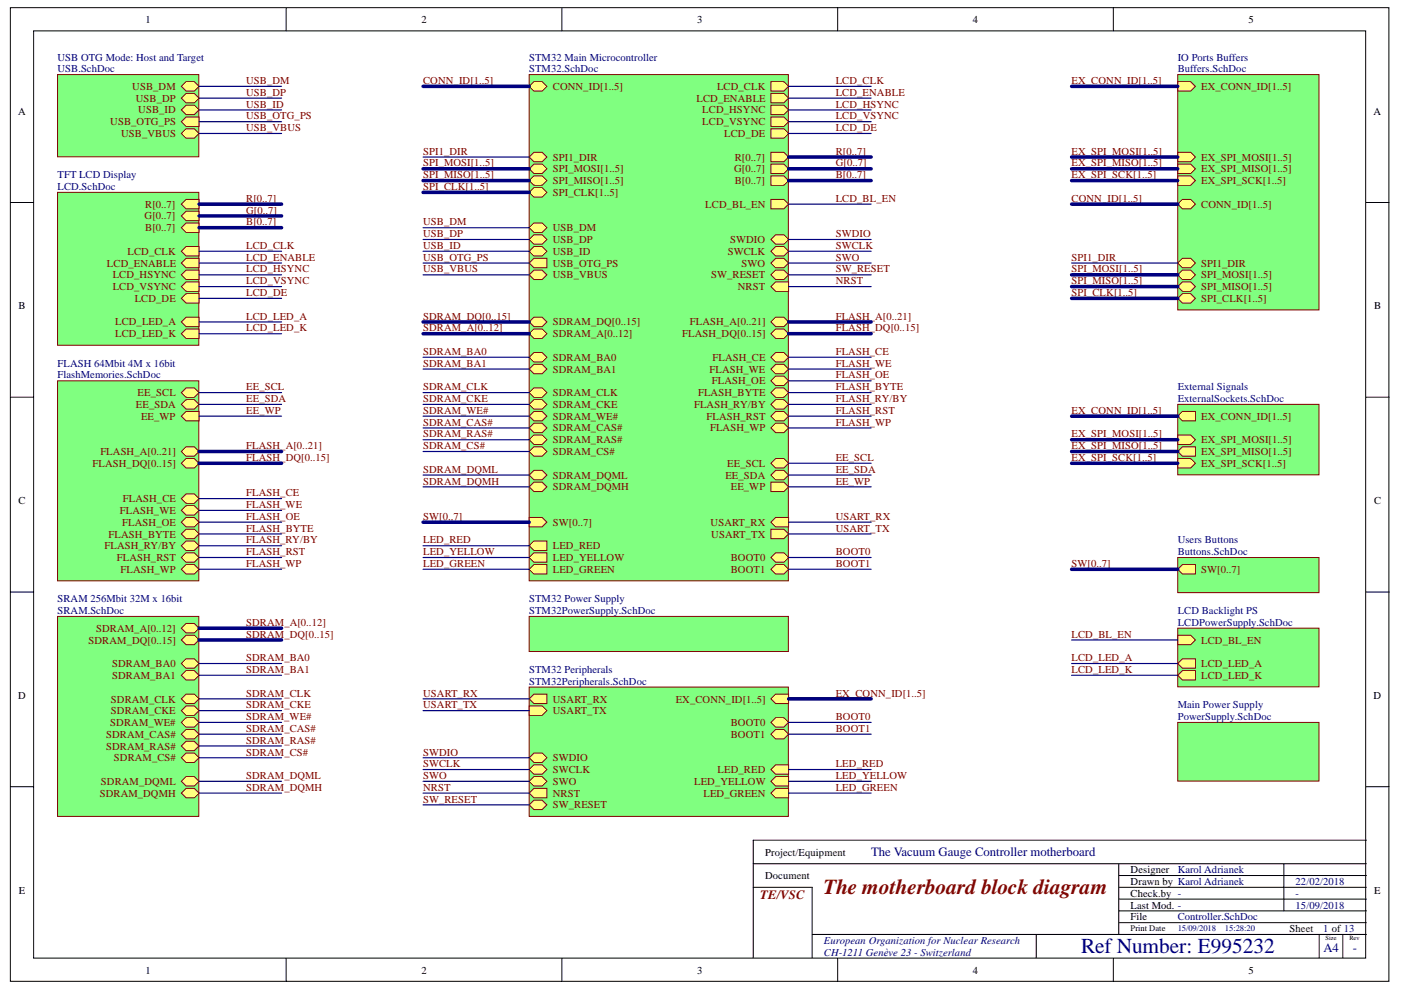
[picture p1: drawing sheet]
<svg xmlns="http://www.w3.org/2000/svg" width="297mm" height="210mm" viewBox="0 0 297 210" stroke-linecap="round" stroke-linejoin="round" font-family="sans-serif">
<defs><g id="words">
<text font-size="4.5" fill="#800000" x="174.6" y="189.6">The motherboard block diagram</text>
<text font-size="4.5" fill="#000080" x="229.2" y="202.2">Ref Number: E995232</text>
<g font-size="2.7" fill="#000080">
<text x="184.7" y="181.5">The Vacuum Gauge Controller motherboard</text>
<text x="280.6" y="201.8">A4</text>
<text x="286.8" y="201.8">-</text>
</g>
<text font-size="2.7" fill="#800000" x="161.2" y="190.5">TE/VSC</text>
<g font-size="2.2">
<text x="30.9" y="4.9">1</text>
<text x="89.3" y="4.9">2</text>
<text x="147.8" y="4.9">3</text>
<text x="206.3" y="4.9">4</text>
<text x="264.7" y="4.9">5</text>
<text x="3.8" y="24.3">A</text>
<text x="291.2" y="24.3">A</text>
<text x="3.9" y="65.6">B</text>
<text x="291.3" y="65.6">B</text>
<text x="3.9" y="106.9">C</text>
<text x="291.3" y="106.9">C</text>
<text x="3.8" y="148.2">D</text>
<text x="291.2" y="148.2">D</text>
<text x="162.2" y="181.4">Project/Equipment</text>
<text x="239.7" y="185.2">Designer</text>
<text x="4" y="189.5">E</text>
<text x="162.2" y="186.4">Document</text>
<text x="239.7" y="187.7">Drawn by Karol Adrianek</text>
<text x="239.7" y="190.2">Check.by -</text>
<text x="291.4" y="189.5">E</text>
<text x="239.7" y="195.1">File</text>
<text x="239.7" y="192.6">Last Mod. -</text>
<text x="273.4" y="197.6">Sheet</text>
<text x="30.9" y="206.4">1</text>
<text x="89.3" y="206.4">2</text>
<text x="147.8" y="206.4">3</text>
<text x="206.3" y="206.4">4</text>
<text x="264.7" y="206.4">5</text>
</g>
<g font-size="2.2" fill="#000080">
<text x="12.2" y="12.8">USB OTG Mode: Host and Target</text>
<text x="12.2" y="15.3">USB.SchDoc</text>
<text x="112.2" y="12.8">STM32 Main Microcontroller</text>
<text x="112.2" y="15.3">STM32.SchDoc</text>
<text x="249.7" y="12.8">IO Ports Buffers</text>
<text x="249.7" y="15.3">Buffers.SchDoc</text>
<text x="12.2" y="37.8">TFT LCD Display</text>
<text x="12.2" y="40.3">LCD.SchDoc</text>
<text x="12.2" y="77.8">FLASH 64Mbit 4M x 16bit</text>
<text x="12.2" y="80.2">FlashMemories.SchDoc</text>
<text x="249.7" y="82.7">External Signals</text>
<text x="249.7" y="85.2">ExternalSockets.SchDoc</text>
<text x="249.7" y="115.2">Users Buttons</text>
<text x="249.7" y="117.7">Buttons.SchDoc</text>
<text x="12.2" y="127.7">SRAM 256Mbit 32M x 16bit</text>
<text x="12.2" y="130.2">SRAM.SchDoc</text>
<text x="112.2" y="127.7">STM32 Power Supply</text>
<text x="112.2" y="130.2">STM32PowerSupply.SchDoc</text>
<text x="249.7" y="130.2">LCD Backlight PS</text>
<text x="249.7" y="132.7">LCDPowerSupply.SchDoc</text>
<text x="112.2" y="142.7">STM32 Peripherals</text>
<text x="112.2" y="145.2">STM32Peripherals.SchDoc</text>
<text x="249.7" y="150.2">Main Power Supply</text>
<text x="249.7" y="152.7">PowerSupply.SchDoc</text>
<text x="249.7" y="185.2">Karol Adrianek</text>
<text x="274.7" y="187.7">22/02/2018</text>
<text x="274.7" y="190.2">-</text>
<text x="249.7" y="195.1">Controller.SchDoc</text>
<text x="274.7" y="192.6">15/09/2018</text>
<text x="280.5" y="197.6">1 of 13</text>
<text x="174.7" y="200.1">European Organization for Nuclear Research</text>
<text x="174.7" y="202.6">CH-1211 Genève 23 - Switzerland</text>
</g>
<g font-size="2.2" fill="#800000">
<text x="52.2" y="17.8">USB_DM</text>
<text x="89.7" y="17.8">CONN_ID[1..5]</text>
<text x="177.2" y="17.8">LCD_CLK</text>
<text x="227.2" y="17.8">EX_CONN_ID[1..5]</text>
<text x="28" y="19.1">USB_DM</text>
<text x="28.8" y="21.6">USB_DP</text>
<text x="52.2" y="20.3">USB_DP</text>
<text x="52.2" y="22.8">USB_ID</text>
<text x="117.2" y="19.1">CONN_ID[1..5]</text>
<text x="147.7" y="21.6">LCD_ENABLE</text>
<text x="152" y="19.1">LCD_CLK</text>
<text x="177.2" y="20.3">LCD_ENABLE</text>
<text x="177.2" y="22.8">LCD_HSYNC</text>
<text x="254.7" y="19.1">EX_CONN_ID[1..5]</text>
<text x="23.4" y="26.6">USB_OTG_PS</text>
<text x="25.7" y="29.1">USB_VBUS</text>
<text x="29.3" y="24">USB_ID</text>
<text x="52.2" y="25.3">USB_OTG_PS</text>
<text x="52.2" y="27.8">USB_VBUS</text>
<text x="148.9" y="24">LCD_HSYNC</text>
<text x="148.9" y="26.6">LCD_VSYNC</text>
<text x="153.5" y="29.1">LCD_DE</text>
<text x="177.2" y="25.3">LCD_VSYNC</text>
<text x="177.2" y="27.8">LCD_DE</text>
<text x="89.7" y="35.3">SPI_MOSI[1..5]</text>
<text x="89.7" y="32.8">SPI1_DIR</text>
<text x="117.2" y="34.1">SPI1_DIR</text>
<text x="155.8" y="34.1">R[0..7]</text>
<text x="177.2" y="32.8">R[0..7]</text>
<text x="177.2" y="35.3">G[0..7]</text>
<text x="227.2" y="35.3">EX_SPI_MISO[1..5]</text>
<text x="227.2" y="32.8">EX_SPI_MOSI[1..5]</text>
<text x="254.7" y="34.1">EX_SPI_MOSI[1..5]</text>
<text x="89.7" y="37.8">SPI_MISO[1..5]</text>
<text x="89.7" y="40.3">SPI_CLK[1..5]</text>
<text x="117.2" y="36.6">SPI_MOSI[1..5]</text>
<text x="117.2" y="39">SPI_MISO[1..5]</text>
<text x="117.2" y="41.5">SPI_CLK[1..5]</text>
<text x="155.7" y="36.6">G[0..7]</text>
<text x="155.8" y="39">B[0..7]</text>
<text x="177.2" y="37.8">B[0..7]</text>
<text x="227.2" y="37.8">EX_SPI_SCK[1..5]</text>
<text x="254.7" y="36.6">EX_SPI_MISO[1..5]</text>
<text x="254.7" y="39">EX_SPI_SCK[1..5]</text>
<text x="30.7" y="46.5">G[0..7]</text>
<text x="30.8" y="44">R[0..7]</text>
<text x="52.2" y="42.8">R[0..7]</text>
<text x="52.2" y="45.3">G[0..7]</text>
<text x="52.2" y="47.8">B[0..7]</text>
<text x="89.7" y="47.8">USB_DM</text>
<text x="149.5" y="44">LCD_BL_EN</text>
<text x="177.2" y="42.8">LCD_BL_EN</text>
<text x="227.2" y="42.8">CONN_ID[1..5]</text>
<text x="254.7" y="44">CONN_ID[1..5]</text>
<text x="30.8" y="49">B[0..7]</text>
<text x="52.2" y="52.8">LCD_CLK</text>
<text x="89.7" y="50.3">USB_DP</text>
<text x="89.7" y="52.8">USB_ID</text>
<text x="117.2" y="49">USB_DM</text>
<text x="117.2" y="51.6">USB_DP</text>
<text x="154.8" y="51.6">SWDIO</text>
<text x="177.2" y="50.3">SWDIO</text>
<text x="177.2" y="52.8">SWCLK</text>
<text x="22.7" y="56.5">LCD_ENABLE</text>
<text x="23.9" y="59">LCD_HSYNC</text>
<text x="27" y="54">LCD_CLK</text>
<text x="52.2" y="55.3">LCD_ENABLE</text>
<text x="52.2" y="57.8">LCD_HSYNC</text>
<text x="89.7" y="55.3">USB_OTG_PS</text>
<text x="89.7" y="57.8">USB_VBUS</text>
<text x="117.2" y="54">USB_ID</text>
<text x="117.2" y="56.5">USB_OTG_PS</text>
<text x="117.2" y="59">USB_VBUS</text>
<text x="150.8" y="59">SW_RESET</text>
<text x="154.3" y="54">SWCLK</text>
<text x="157.2" y="56.5">SWO</text>
<text x="177.2" y="57.8">SW_RESET</text>
<text x="177.2" y="55.3">SWO</text>
<text x="227.2" y="57.8">SPI_MOSI[1..5]</text>
<text x="227.2" y="55.3">SPI1_DIR</text>
<text x="254.7" y="59">SPI_MOSI[1..5]</text>
<text x="254.7" y="56.5">SPI1_DIR</text>
<text x="23.9" y="61.5">LCD_VSYNC</text>
<text x="28.6" y="64">LCD_DE</text>
<text x="52.2" y="60.3">LCD_VSYNC</text>
<text x="52.2" y="62.8">LCD_DE</text>
<text x="156.4" y="61.5">NRST</text>
<text x="177.2" y="60.3">NRST</text>
<text x="227.2" y="60.3">SPI_MISO[1..5]</text>
<text x="227.2" y="62.8">SPI_CLK[1..5]</text>
<text x="254.7" y="61.5">SPI_MISO[1..5]</text>
<text x="254.7" y="64">SPI_CLK[1..5]</text>
<text x="24.4" y="69">LCD_LED_A</text>
<text x="24.4" y="71.5">LCD_LED_K</text>
<text x="52.2" y="67.8">LCD_LED_A</text>
<text x="52.2" y="70.3">LCD_LED_K</text>
<text x="89.7" y="70.3">SDRAM_A[0..12]</text>
<text x="89.7" y="67.8">SDRAM_DQ[0..15]</text>
<text x="117.2" y="69">SDRAM_DQ[0..15]</text>
<text x="117.2" y="71.5">SDRAM_A[0..12]</text>
<text x="144.6" y="71.5">FLASH_DQ[0..15]</text>
<text x="146.3" y="69">FLASH_A[0..21]</text>
<text x="177.2" y="67.8">FLASH_A[0..21]</text>
<text x="177.2" y="70.3">FLASH_DQ[0..15]</text>
<text x="89.7" y="75.3">SDRAM_BA0</text>
<text x="89.7" y="77.8">SDRAM_BA1</text>
<text x="117.2" y="76.5">SDRAM_BA0</text>
<text x="151.1" y="76.5">FLASH_CE</text>
<text x="177.2" y="75.3">FLASH_CE</text>
<text x="177.2" y="77.8">FLASH_WE</text>
<text x="52.2" y="82.7">EE_SCL</text>
<text x="89.7" y="82.7">SDRAM_CLK</text>
<text x="117.2" y="79">SDRAM_BA1</text>
<text x="150.4" y="79">FLASH_WE</text>
<text x="150.9" y="81.5">FLASH_OE</text>
<text x="177.2" y="80.2">FLASH_OE</text>
<text x="177.2" y="82.7">FLASH_BYTE</text>
<text x="28.8" y="86.5">EE_SDA</text>
<text x="29.2" y="84">EE_SCL</text>
<text x="29.9" y="89">EE_WP</text>
<text x="52.2" y="85.2">EE_SDA</text>
<text x="52.2" y="87.8">EE_WP</text>
<text x="89.7" y="87.8">SDRAM_WE#</text>
<text x="89.7" y="85.2">SDRAM_CKE</text>
<text x="117.2" y="84">SDRAM_CLK</text>
<text x="117.2" y="86.5">SDRAM_CKE</text>
<text x="117.2" y="89">SDRAM_WE#</text>
<text x="147.2" y="86.5">FLASH_RY/BY</text>
<text x="148" y="84">FLASH_BYTE</text>
<text x="149.8" y="89">FLASH_RST</text>
<text x="177.2" y="85.2">FLASH_RY/BY</text>
<text x="177.2" y="87.8">FLASH_RST</text>
<text x="227.2" y="87.8">EX_CONN_ID[1..5]</text>
<text x="254.7" y="89">EX_CONN_ID[1..5]</text>
<text x="52.2" y="95.2">FLASH_A[0..21]</text>
<text x="89.7" y="90.3">SDRAM_CAS#</text>
<text x="89.7" y="92.8">SDRAM_RAS#</text>
<text x="89.7" y="95.2">SDRAM_CS#</text>
<text x="117.2" y="91.5">SDRAM_CAS#</text>
<text x="117.2" y="94">SDRAM_RAS#</text>
<text x="150.5" y="91.5">FLASH_WP</text>
<text x="177.2" y="90.3">FLASH_WP</text>
<text x="227.2" y="95.2">EX_SPI_MISO[1..5]</text>
<text x="227.2" y="92.8">EX_SPI_MOSI[1..5]</text>
<text x="254.7" y="94">EX_SPI_MOSI[1..5]</text>
<text x="19.6" y="99">FLASH_DQ[0..15]</text>
<text x="21.3" y="96.5">FLASH_A[0..21]</text>
<text x="52.2" y="97.7">FLASH_DQ[0..15]</text>
<text x="89.7" y="100.2">SDRAM_DQML</text>
<text x="117.2" y="96.5">SDRAM_CS#</text>
<text x="117.2" y="101.5">SDRAM_DQML</text>
<text x="153.8" y="101.5">EE_SDA</text>
<text x="154.2" y="99">EE_SCL</text>
<text x="177.2" y="100.2">EE_SDA</text>
<text x="177.2" y="97.7">EE_SCL</text>
<text x="227.2" y="97.7">EX_SPI_SCK[1..5]</text>
<text x="254.7" y="96.5">EX_SPI_MISO[1..5]</text>
<text x="254.7" y="99">EX_SPI_SCK[1..5]</text>
<text x="26.1" y="106.5">FLASH_CE</text>
<text x="52.2" y="105.2">FLASH_CE</text>
<text x="52.2" y="107.7">FLASH_WE</text>
<text x="89.7" y="102.7">SDRAM_DQMH</text>
<text x="117.2" y="104">SDRAM_DQMH</text>
<text x="154.9" y="104">EE_WP</text>
<text x="177.2" y="102.7">EE_WP</text>
<text x="23" y="114">FLASH_BYTE</text>
<text x="25.4" y="109">FLASH_WE</text>
<text x="25.9" y="111.5">FLASH_OE</text>
<text x="52.2" y="110.2">FLASH_OE</text>
<text x="52.2" y="112.7">FLASH_BYTE</text>
<text x="89.7" y="110.2">SW[0..7]</text>
<text x="117.2" y="111.5">SW[0..7]</text>
<text x="150.7" y="111.5">USART_RX</text>
<text x="150.8" y="114">USART_TX</text>
<text x="177.2" y="110.2">USART_RX</text>
<text x="177.2" y="112.7">USART_TX</text>
<text x="22.2" y="116.5">FLASH_RY/BY</text>
<text x="24.8" y="119">FLASH_RST</text>
<text x="52.2" y="115.2">FLASH_RY/BY</text>
<text x="52.2" y="117.7">FLASH_RST</text>
<text x="89.7" y="115.2">LED_RED</text>
<text x="89.7" y="117.7">LED_YELLOW</text>
<text x="117.2" y="119">LED_YELLOW</text>
<text x="117.2" y="116.5">LED_RED</text>
<text x="154.9" y="119">BOOT0</text>
<text x="177.2" y="117.7">BOOT0</text>
<text x="25.5" y="121.4">FLASH_WP</text>
<text x="52.2" y="120.2">FLASH_WP</text>
<text x="89.7" y="120.2">LED_GREEN</text>
<text x="117.2" y="121.4">LED_GREEN</text>
<text x="154.9" y="121.4">BOOT1</text>
<text x="177.2" y="120.2">BOOT1</text>
<text x="227.2" y="120.2">SW[0..7]</text>
<text x="254.7" y="121.4">SW[0..7]</text>
<text x="18.8" y="136.4">SDRAM_DQ[0..15]</text>
<text x="20.4" y="134">SDRAM_A[0..12]</text>
<text x="52.2" y="132.7">SDRAM_A[0..12]</text>
<text x="52.2" y="135.2">SDRAM_DQ[0..15]</text>
<text x="227.2" y="135.2">LCD_BL_EN</text>
<text x="254.7" y="136.4">LCD_BL_EN</text>
<text x="23.8" y="141.4">SDRAM_BA0</text>
<text x="23.8" y="143.9">SDRAM_BA1</text>
<text x="52.2" y="140.2">SDRAM_BA0</text>
<text x="52.2" y="142.7">SDRAM_BA1</text>
<text x="227.2" y="142.7">LCD_LED_K</text>
<text x="227.2" y="140.2">LCD_LED_A</text>
<text x="254.7" y="141.4">LCD_LED_A</text>
<text x="254.7" y="143.9">LCD_LED_K</text>
<text x="23.5" y="149">SDRAM_CLK</text>
<text x="52.2" y="147.7">SDRAM_CLK</text>
<text x="89.7" y="147.7">USART_RX</text>
<text x="117.2" y="149">USART_RX</text>
<text x="143.3" y="149">EX_CONN_ID[1..5]</text>
<text x="177.2" y="147.7">EX_CONN_ID[1..5]</text>
<text x="23.4" y="153.9">SDRAM_WE#</text>
<text x="23.5" y="151.4">SDRAM_CKE</text>
<text x="52.2" y="155.2">SDRAM_CAS#</text>
<text x="52.2" y="152.7">SDRAM_WE#</text>
<text x="52.2" y="150.2">SDRAM_CKE</text>
<text x="89.7" y="150.2">USART_TX</text>
<text x="117.2" y="151.4">USART_TX</text>
<text x="154.9" y="153.9">BOOT0</text>
<text x="177.2" y="152.7">BOOT0</text>
<text x="177.2" y="155.2">BOOT1</text>
<text x="22.5" y="156.4">SDRAM_CAS#</text>
<text x="22.5" y="158.9">SDRAM_RAS#</text>
<text x="24.2" y="161.4">SDRAM_CS#</text>
<text x="52.2" y="157.7">SDRAM_RAS#</text>
<text x="52.2" y="160.2">SDRAM_CS#</text>
<text x="89.7" y="160.2">SWDIO</text>
<text x="117.2" y="161.4">SWDIO</text>
<text x="154.9" y="156.4">BOOT1</text>
<text x="21.4" y="166.4">SDRAM_DQML</text>
<text x="52.2" y="167.7">SDRAM_DQMH</text>
<text x="52.2" y="165.2">SDRAM_DQML</text>
<text x="89.7" y="165.2">SWO</text>
<text x="89.7" y="162.7">SWCLK</text>
<text x="89.7" y="167.7">NRST</text>
<text x="117.2" y="163.9">SWCLK</text>
<text x="117.2" y="166.4">SWO</text>
<text x="147.2" y="166.4">LED_YELLOW</text>
<text x="152.2" y="163.9">LED_RED</text>
<text x="177.2" y="162.7">LED_RED</text>
<text x="177.2" y="165.2">LED_YELLOW</text>
<text x="177.2" y="167.7">LED_GREEN</text>
<text x="21.1" y="168.9">SDRAM_DQMH</text>
<text x="89.7" y="170.2">SW_RESET</text>
<text x="117.2" y="171.4">SW_RESET</text>
<text x="117.2" y="168.9">NRST</text>
<text x="149.1" y="168.9">LED_GREEN</text>
</g>
<text font-size="1.8" x="239.7" y="197.5">Print Date</text>
<g font-size="1.8" fill="#000080">
<text x="249.7" y="197.5">15/09/2018</text>
<text x="259.7" y="197.5">15:28:20</text>
</g>
<g font-size="1.4">
<text x="281" y="199.3">Size</text>
<text x="286.1" y="199.3">Rev</text>
</g>
</g></defs>
<g fill="#fff" stroke="#000" stroke-width=".21">
<path d="M2.2 1.6h292.3v206.5h-292.3z"/>
<path d="M7.1 6.5h282.4v196.6h-282.4z"/>
</g>
<g fill="none" stroke="#000" stroke-width=".21">
<path d="M60.7 1.6v4.9M119.1 1.6v4.9M177.6 1.6v4.9M236 1.6v4.9M2.2 42.9h4.9M289.6 42.9h4.9M2.2 84.2h4.9M289.6 84.2h4.9M2.2 125.5h4.9M289.6 125.5h4.9M2.2 166.8h4.9M289.6 166.8h4.9"/>
<path d="M289.7 178.1h-130v25M159.7 188.1h12.5v15M159.7 183.1h130M172.2 198.1h117.5M219.7 198.1v5M237.2 183.1v15M237.2 185.6h52.5M237.2 188.1h52.5M237.2 190.6h52.5M237.2 193.1h52.5M237.2 195.6h52.5M272.2 183.1v10"/>
<path d="M279.7 198.1v5M284.7 198.1v5M60.7 203.2v4.9M119.1 203.2v4.9M177.6 203.2v4.9M236 203.2v4.9"/>
</g>
<path d="M112.2 15.8h54.9v107.4h-54.9z" fill="#80ff80" stroke="#800000" stroke-width=".21"/>
<path d="M112.2 18.3l1-1h1.7l1 1-1 1h-1.7z" fill-rule="evenodd" fill="#ffff80"/>
<path d="M112.2 18.3l1-1h1.7l1 1-1 1h-1.7z" fill="none" stroke="#800000" stroke-width=".21"/>
<path d="M163.4 50.8l1-1h1.8l1 1-1 1h-1.8z" fill-rule="evenodd" fill="#ffff80"/>
<path d="M163.4 50.8l1-1h1.8l1 1-1 1h-1.8z" fill="none" stroke="#800000" stroke-width=".21"/>
<path d="M163.4 53.3l1-1h1.8l1 1-1 1h-1.8z" fill-rule="evenodd" fill="#ffff80"/>
<path d="M163.4 53.3l1-1h1.8l1 1-1 1h-1.8z" fill="none" stroke="#800000" stroke-width=".21"/>
<path d="M163.4 55.8l1-1h1.8l1 1-1 1h-1.8z" fill-rule="evenodd" fill="#ffff80"/>
<path d="M163.4 55.8l1-1h1.8l1 1-1 1h-1.8z" fill="none" stroke="#800000" stroke-width=".21"/>
<path d="M163.4 58.3l1-1h1.8l1 1-1 1h-1.8z" fill-rule="evenodd" fill="#ffff80"/>
<path d="M163.4 58.3l1-1h1.8l1 1-1 1h-1.8z" fill="none" stroke="#800000" stroke-width=".21"/>
<path d="M112.2 48.3l1-1h1.7l1 1-1 1h-1.7z" fill-rule="evenodd" fill="#ffff80"/>
<path d="M112.2 48.3l1-1h1.7l1 1-1 1h-1.7z" fill="none" stroke="#800000" stroke-width=".21"/>
<path d="M112.2 50.8l1-1h1.7l1 1-1 1h-1.7z" fill-rule="evenodd" fill="#ffff80"/>
<path d="M112.2 50.8l1-1h1.7l1 1-1 1h-1.7z" fill="none" stroke="#800000" stroke-width=".21"/>
<path d="M112.2 53.3l1-1h1.7l1 1-1 1h-1.7z" fill-rule="evenodd" fill="#ffff80"/>
<path d="M112.2 53.3l1-1h1.7l1 1-1 1h-1.7z" fill="none" stroke="#800000" stroke-width=".21"/>
<path d="M112.2 55.8l1-1h2.7v2h-2.7z" fill-rule="evenodd" fill="#ffff80"/>
<path d="M112.2 55.8l1-1h2.7v2h-2.7z" fill="none" stroke="#800000" stroke-width=".21"/>
<path d="M112.2 58.3l1-1h1.7l1 1-1 1h-1.7z" fill-rule="evenodd" fill="#ffff80"/>
<path d="M112.2 58.3l1-1h1.7l1 1-1 1h-1.7z" fill="none" stroke="#800000" stroke-width=".21"/>
<path d="M163.4 112.2h2.8l1 1-1 1h-2.8z" fill-rule="evenodd" fill="#ffff80"/>
<path d="M163.4 112.2h2.8l1 1-1 1h-2.8z" fill="none" stroke="#800000" stroke-width=".21"/>
<path d="M163.4 110.7l1-1h2.8v2h-2.8z" fill-rule="evenodd" fill="#ffff80"/>
<path d="M163.4 110.7l1-1h2.8v2h-2.8z" fill="none" stroke="#800000" stroke-width=".21"/>
<path d="M112.2 109.7h2.7l1 1-1 1h-2.7z" fill-rule="evenodd" fill="#ffff80"/>
<path d="M112.2 109.7h2.7l1 1-1 1h-2.7z" fill="none" stroke="#800000" stroke-width=".21"/>
<path d="M112.2 68.3l1-1h1.7l1 1-1 1h-1.7z" fill-rule="evenodd" fill="#ffff80"/>
<path d="M112.2 68.3l1-1h1.7l1 1-1 1h-1.7z" fill="none" stroke="#800000" stroke-width=".21"/>
<path d="M112.2 70.8l1-1h1.7l1 1-1 1h-1.7z" fill-rule="evenodd" fill="#ffff80"/>
<path d="M112.2 70.8l1-1h1.7l1 1-1 1h-1.7z" fill="none" stroke="#800000" stroke-width=".21"/>
<path d="M112.2 78.2l1-1h1.7l1 1-1 1h-1.7z" fill-rule="evenodd" fill="#ffff80"/>
<path d="M112.2 78.2l1-1h1.7l1 1-1 1h-1.7z" fill="none" stroke="#800000" stroke-width=".21"/>
<path d="M112.2 75.7l1-.9h1.7l1 .9-1 1h-1.7z" fill-rule="evenodd" fill="#ffff80"/>
<path d="M112.2 75.7l1-.9h1.7l1 .9-1 1h-1.7z" fill="none" stroke="#800000" stroke-width=".21"/>
<path d="M112.2 83.2l1-1h1.7l1 1-1 1h-1.7z" fill-rule="evenodd" fill="#ffff80"/>
<path d="M112.2 83.2l1-1h1.7l1 1-1 1h-1.7z" fill="none" stroke="#800000" stroke-width=".21"/>
<path d="M112.2 85.7l1-1h1.7l1 1-1 1h-1.7z" fill-rule="evenodd" fill="#ffff80"/>
<path d="M112.2 85.7l1-1h1.7l1 1-1 1h-1.7z" fill="none" stroke="#800000" stroke-width=".21"/>
<path d="M112.2 88.2l1-1h1.7l1 1-1 1h-1.7z" fill-rule="evenodd" fill="#ffff80"/>
<path d="M112.2 88.2l1-1h1.7l1 1-1 1h-1.7z" fill="none" stroke="#800000" stroke-width=".21"/>
<path d="M112.2 90.7l1-1h1.7l1 1-1 1h-1.7z" fill-rule="evenodd" fill="#ffff80"/>
<path d="M112.2 90.7l1-1h1.7l1 1-1 1h-1.7z" fill="none" stroke="#800000" stroke-width=".21"/>
<path d="M112.2 93.2l1-1h1.7l1 1-1 1h-1.7z" fill-rule="evenodd" fill="#ffff80"/>
<path d="M112.2 93.2l1-1h1.7l1 1-1 1h-1.7z" fill="none" stroke="#800000" stroke-width=".21"/>
<path d="M112.2 95.7l1-1h1.7l1 1-1 1h-1.7z" fill-rule="evenodd" fill="#ffff80"/>
<path d="M112.2 95.7l1-1h1.7l1 1-1 1h-1.7z" fill="none" stroke="#800000" stroke-width=".21"/>
<path d="M112.2 100.7l1-1h1.7l1 1-1 1h-1.7z" fill-rule="evenodd" fill="#ffff80"/>
<path d="M112.2 100.7l1-1h1.7l1 1-1 1h-1.7z" fill="none" stroke="#800000" stroke-width=".21"/>
<path d="M112.2 103.2l1-1h1.7l1 1-1 1h-1.7z" fill-rule="evenodd" fill="#ffff80"/>
<path d="M112.2 103.2l1-1h1.7l1 1-1 1h-1.7z" fill="none" stroke="#800000" stroke-width=".21"/>
<path d="M163.4 17.3h2.8l1 1-1 1h-2.8z" fill-rule="evenodd" fill="#ffff80"/>
<path d="M163.4 17.3h2.8l1 1-1 1h-2.8z" fill="none" stroke="#800000" stroke-width=".21"/>
<path d="M163.4 19.8h2.8l1 1-1 1h-2.8z" fill-rule="evenodd" fill="#ffff80"/>
<path d="M163.4 19.8h2.8l1 1-1 1h-2.8z" fill="none" stroke="#800000" stroke-width=".21"/>
<path d="M163.4 22.3h2.8l1 1-1 1h-2.8z" fill-rule="evenodd" fill="#ffff80"/>
<path d="M163.4 22.3h2.8l1 1-1 1h-2.8z" fill="none" stroke="#800000" stroke-width=".21"/>
<path d="M163.4 24.8h2.8l1 1-1 1h-2.8z" fill-rule="evenodd" fill="#ffff80"/>
<path d="M163.4 24.8h2.8l1 1-1 1h-2.8z" fill="none" stroke="#800000" stroke-width=".21"/>
<path d="M163.4 27.3h2.8l1 1-1 1h-2.8z" fill-rule="evenodd" fill="#ffff80"/>
<path d="M163.4 27.3h2.8l1 1-1 1h-2.8z" fill="none" stroke="#800000" stroke-width=".21"/>
<path d="M163.4 32.3h2.8l1 1-1 1h-2.8z" fill-rule="evenodd" fill="#ffff80"/>
<path d="M163.4 32.3h2.8l1 1-1 1h-2.8z" fill="none" stroke="#800000" stroke-width=".21"/>
<path d="M163.4 34.8h2.8l1 1-1 1h-2.8z" fill-rule="evenodd" fill="#ffff80"/>
<path d="M163.4 34.8h2.8l1 1-1 1h-2.8z" fill="none" stroke="#800000" stroke-width=".21"/>
<path d="M163.4 37.3h2.8l1 1-1 1h-2.8z" fill-rule="evenodd" fill="#ffff80"/>
<path d="M163.4 37.3h2.8l1 1-1 1h-2.8z" fill="none" stroke="#800000" stroke-width=".21"/>
<path d="M163.4 42.3h2.8l1 1-1 1h-2.8z" fill-rule="evenodd" fill="#ffff80"/>
<path d="M163.4 42.3h2.8l1 1-1 1h-2.8z" fill="none" stroke="#800000" stroke-width=".21"/>
<path d="M112.2 35.8l1-1h1.7l1 1-1 1h-1.7z" fill-rule="evenodd" fill="#ffff80"/>
<path d="M112.2 35.8l1-1h1.7l1 1-1 1h-1.7z" fill="none" stroke="#800000" stroke-width=".21"/>
<path d="M112.2 38.3l1-1h1.7l1 1-1 1h-1.7z" fill-rule="evenodd" fill="#ffff80"/>
<path d="M112.2 38.3l1-1h1.7l1 1-1 1h-1.7z" fill="none" stroke="#800000" stroke-width=".21"/>
<path d="M112.2 40.8l1-1h1.7l1 1-1 1h-1.7z" fill-rule="evenodd" fill="#ffff80"/>
<path d="M112.2 40.8l1-1h1.7l1 1-1 1h-1.7z" fill="none" stroke="#800000" stroke-width=".21"/>
<path d="M163.4 68.3l1-1h1.8l1 1-1 1h-1.8z" fill-rule="evenodd" fill="#ffff80"/>
<path d="M163.4 68.3l1-1h1.8l1 1-1 1h-1.8z" fill="none" stroke="#800000" stroke-width=".21"/>
<path d="M163.4 70.8l1-1h1.8l1 1-1 1h-1.8z" fill-rule="evenodd" fill="#ffff80"/>
<path d="M163.4 70.8l1-1h1.8l1 1-1 1h-1.8z" fill="none" stroke="#800000" stroke-width=".21"/>
<path d="M163.4 75.7l1-.9h1.8l1 .9-1 1h-1.8z" fill-rule="evenodd" fill="#ffff80"/>
<path d="M163.4 75.7l1-.9h1.8l1 .9-1 1h-1.8z" fill="none" stroke="#800000" stroke-width=".21"/>
<path d="M163.4 78.2l1-1h1.8l1 1-1 1h-1.8z" fill-rule="evenodd" fill="#ffff80"/>
<path d="M163.4 78.2l1-1h1.8l1 1-1 1h-1.8z" fill="none" stroke="#800000" stroke-width=".21"/>
<path d="M163.4 80.7l1-1h1.8l1 1-1 1h-1.8z" fill-rule="evenodd" fill="#ffff80"/>
<path d="M163.4 80.7l1-1h1.8l1 1-1 1h-1.8z" fill="none" stroke="#800000" stroke-width=".21"/>
<path d="M163.4 83.2l1-1h1.8l1 1-1 1h-1.8z" fill-rule="evenodd" fill="#ffff80"/>
<path d="M163.4 83.2l1-1h1.8l1 1-1 1h-1.8z" fill="none" stroke="#800000" stroke-width=".21"/>
<path d="M163.4 85.7l1-1h1.8l1 1-1 1h-1.8z" fill-rule="evenodd" fill="#ffff80"/>
<path d="M163.4 85.7l1-1h1.8l1 1-1 1h-1.8z" fill="none" stroke="#800000" stroke-width=".21"/>
<path d="M163.4 88.2l1-1h1.8l1 1-1 1h-1.8z" fill-rule="evenodd" fill="#ffff80"/>
<path d="M163.4 88.2l1-1h1.8l1 1-1 1h-1.8z" fill="none" stroke="#800000" stroke-width=".21"/>
<path d="M163.4 90.7l1-1h1.8l1 1-1 1h-1.8z" fill-rule="evenodd" fill="#ffff80"/>
<path d="M163.4 90.7l1-1h1.8l1 1-1 1h-1.8z" fill="none" stroke="#800000" stroke-width=".21"/>
<path d="M163.4 100.7l1-1h1.8l1 1-1 1h-1.8z" fill-rule="evenodd" fill="#ffff80"/>
<path d="M163.4 100.7l1-1h1.8l1 1-1 1h-1.8z" fill="none" stroke="#800000" stroke-width=".21"/>
<path d="M163.4 98.2l1-1h1.8l1 1-1 1h-1.8z" fill-rule="evenodd" fill="#ffff80"/>
<path d="M163.4 98.2l1-1h1.8l1 1-1 1h-1.8z" fill="none" stroke="#800000" stroke-width=".21"/>
<path d="M163.4 102.2h2.8l1 1-1 1h-2.8z" fill-rule="evenodd" fill="#ffff80"/>
<path d="M163.4 102.2h2.8l1 1-1 1h-2.8z" fill="none" stroke="#800000" stroke-width=".21"/>
<path d="M163.4 118.2l1-1h1.8l1 1-1 1h-1.8z" fill-rule="evenodd" fill="#ffff80"/>
<path d="M163.4 118.2l1-1h1.8l1 1-1 1h-1.8z" fill="none" stroke="#800000" stroke-width=".21"/>
<path d="M112.2 120.7l1-1h2.7v2h-2.7z" fill-rule="evenodd" fill="#ffff80"/>
<path d="M112.2 120.7l1-1h2.7v2h-2.7z" fill="none" stroke="#800000" stroke-width=".21"/>
<path d="M112.2 118.2l1-1h2.7v2h-2.7z" fill-rule="evenodd" fill="#ffff80"/>
<path d="M112.2 118.2l1-1h2.7v2h-2.7z" fill="none" stroke="#800000" stroke-width=".21"/>
<path d="M112.2 115.7l1-1h2.7v2h-2.7z" fill-rule="evenodd" fill="#ffff80"/>
<path d="M112.2 115.7l1-1h2.7v2h-2.7z" fill="none" stroke="#800000" stroke-width=".21"/>
<path d="M163.4 60.8l1-1h2.8v2h-2.8z" fill-rule="evenodd" fill="#ffff80"/>
<path d="M163.4 60.8l1-1h2.8v2h-2.8z" fill="none" stroke="#800000" stroke-width=".21"/>
<path d="M163.4 120.7l1-1h1.8l1 1-1 1h-1.8z" fill-rule="evenodd" fill="#ffff80"/>
<path d="M163.4 120.7l1-1h1.8l1 1-1 1h-1.8z" fill="none" stroke="#800000" stroke-width=".21"/>
<path d="M112.2 33.3l1-1h1.7l1 1-1 1h-1.7z" fill-rule="evenodd" fill="#ffff80"/>
<path d="M112.2 33.3l1-1h1.7l1 1-1 1h-1.7z" fill="none" stroke="#800000" stroke-width=".21"/>
<path d="M12.2 40.8h29.9v32.4h-29.9z" fill="#80ff80" stroke="#800000" stroke-width=".21"/>
<path d="M38.4 43.3l1-1h2.8v2h-2.8z" fill-rule="evenodd" fill="#ffff80"/>
<path d="M38.4 43.3l1-1h2.8v2h-2.8z" fill="none" stroke="#800000" stroke-width=".21"/>
<path d="M38.4 45.8l1-1h2.8v2h-2.8z" fill-rule="evenodd" fill="#ffff80"/>
<path d="M38.4 45.8l1-1h2.8v2h-2.8z" fill="none" stroke="#800000" stroke-width=".21"/>
<path d="M38.4 48.3l1-1h2.8v2h-2.8z" fill-rule="evenodd" fill="#ffff80"/>
<path d="M38.4 48.3l1-1h2.8v2h-2.8z" fill="none" stroke="#800000" stroke-width=".21"/>
<path d="M38.4 53.3l1-1h2.8v2h-2.8z" fill-rule="evenodd" fill="#ffff80"/>
<path d="M38.4 53.3l1-1h2.8v2h-2.8z" fill="none" stroke="#800000" stroke-width=".21"/>
<path d="M38.4 55.8l1-1h2.8v2h-2.8z" fill-rule="evenodd" fill="#ffff80"/>
<path d="M38.4 55.8l1-1h2.8v2h-2.8z" fill="none" stroke="#800000" stroke-width=".21"/>
<path d="M38.4 58.3l1-1h2.8v2h-2.8z" fill-rule="evenodd" fill="#ffff80"/>
<path d="M38.4 58.3l1-1h2.8v2h-2.8z" fill="none" stroke="#800000" stroke-width=".21"/>
<path d="M38.4 60.8l1-1h2.8v2h-2.8z" fill-rule="evenodd" fill="#ffff80"/>
<path d="M38.4 60.8l1-1h2.8v2h-2.8z" fill="none" stroke="#800000" stroke-width=".21"/>
<path d="M38.4 63.3l1-1h2.8v2h-2.8z" fill-rule="evenodd" fill="#ffff80"/>
<path d="M38.4 63.3l1-1h2.8v2h-2.8z" fill="none" stroke="#800000" stroke-width=".21"/>
<path d="M38.4 68.3l1-1h2.8v2h-2.8z" fill-rule="evenodd" fill="#ffff80"/>
<path d="M38.4 68.3l1-1h2.8v2h-2.8z" fill="none" stroke="#800000" stroke-width=".21"/>
<path d="M38.4 70.8l1-1h2.8v2h-2.8z" fill-rule="evenodd" fill="#ffff80"/>
<path d="M38.4 70.8l1-1h2.8v2h-2.8z" fill="none" stroke="#800000" stroke-width=".21"/>
<path d="M249.7 85.7h29.9v15h-29.9z" fill="#80ff80" stroke="#800000" stroke-width=".21"/>
<path d="M249.7 88.2l1-1h2.7v2h-2.7z" fill-rule="evenodd" fill="#ffff80"/>
<path d="M249.7 88.2l1-1h2.7v2h-2.7z" fill="none" stroke="#800000" stroke-width=".21"/>
<path d="M249.7 92.2h2.7l1 1-1 1h-2.7z" fill-rule="evenodd" fill="#ffff80"/>
<path d="M249.7 92.2h2.7l1 1-1 1h-2.7z" fill="none" stroke="#800000" stroke-width=".21"/>
<path d="M249.7 95.7l1-1h2.7v2h-2.7z" fill-rule="evenodd" fill="#ffff80"/>
<path d="M249.7 95.7l1-1h2.7v2h-2.7z" fill="none" stroke="#800000" stroke-width=".21"/>
<path d="M249.7 97.2h2.7l1 1-1 1h-2.7z" fill-rule="evenodd" fill="#ffff80"/>
<path d="M249.7 97.2h2.7l1 1-1 1h-2.7z" fill="none" stroke="#800000" stroke-width=".21"/>
<path d="M249.7 133.2h29.9v12.4h-29.9z" fill="#80ff80" stroke="#800000" stroke-width=".21"/>
<path d="M249.7 134.7h2.7l1 1-1 1h-2.7z" fill-rule="evenodd" fill="#ffff80"/>
<path d="M249.7 134.7h2.7l1 1-1 1h-2.7z" fill="none" stroke="#800000" stroke-width=".21"/>
<path d="M249.7 140.7l1-1h2.7v2h-2.7z" fill-rule="evenodd" fill="#ffff80"/>
<path d="M249.7 140.7l1-1h2.7v2h-2.7z" fill="none" stroke="#800000" stroke-width=".21"/>
<path d="M249.7 143.2l1-1h2.7v2h-2.7z" fill-rule="evenodd" fill="#ffff80"/>
<path d="M249.7 143.2l1-1h2.7v2h-2.7z" fill="none" stroke="#800000" stroke-width=".21"/>
<path d="M112.2 145.7h54.9v27.4h-54.9z" fill="#80ff80" stroke="#800000" stroke-width=".21"/>
<path d="M112.2 148.2l1-1h2.7v2h-2.7z" fill-rule="evenodd" fill="#ffff80"/>
<path d="M112.2 148.2l1-1h2.7v2h-2.7z" fill="none" stroke="#800000" stroke-width=".21"/>
<path d="M112.2 149.7h2.7l1 1-1 1h-2.7z" fill-rule="evenodd" fill="#ffff80"/>
<path d="M112.2 149.7h2.7l1 1-1 1h-2.7z" fill="none" stroke="#800000" stroke-width=".21"/>
<path d="M163.4 153.2l1-1h1.8l1 1-1 1h-1.8z" fill-rule="evenodd" fill="#ffff80"/>
<path d="M163.4 153.2l1-1h1.8l1 1-1 1h-1.8z" fill="none" stroke="#800000" stroke-width=".21"/>
<path d="M112.2 160.7l1-1h1.7l1 1-1 1h-1.7z" fill-rule="evenodd" fill="#ffff80"/>
<path d="M112.2 160.7l1-1h1.7l1 1-1 1h-1.7z" fill="none" stroke="#800000" stroke-width=".21"/>
<path d="M112.2 163.2l1-1h1.7l1 1-1 1h-1.7z" fill-rule="evenodd" fill="#ffff80"/>
<path d="M112.2 163.2l1-1h1.7l1 1-1 1h-1.7z" fill="none" stroke="#800000" stroke-width=".21"/>
<path d="M112.2 165.7l1-1h1.7l1 1-1 1h-1.7z" fill-rule="evenodd" fill="#ffff80"/>
<path d="M112.2 165.7l1-1h1.7l1 1-1 1h-1.7z" fill="none" stroke="#800000" stroke-width=".21"/>
<path d="M112.2 170.7l1-1h1.7l1 1-1 .9h-1.7z" fill-rule="evenodd" fill="#ffff80"/>
<path d="M112.2 170.7l1-1h1.7l1 1-1 .9h-1.7z" fill="none" stroke="#800000" stroke-width=".21"/>
<path d="M112.2 168.2l1-1h2.7v2h-2.7z" fill-rule="evenodd" fill="#ffff80"/>
<path d="M112.2 168.2l1-1h2.7v2h-2.7z" fill="none" stroke="#800000" stroke-width=".21"/>
<path d="M163.4 148.2l1-1h2.8v2h-2.8z" fill-rule="evenodd" fill="#ffff80"/>
<path d="M163.4 148.2l1-1h2.8v2h-2.8z" fill="none" stroke="#800000" stroke-width=".21"/>
<path d="M163.4 163.2l1-1h2.8v2h-2.8z" fill-rule="evenodd" fill="#ffff80"/>
<path d="M163.4 163.2l1-1h2.8v2h-2.8z" fill="none" stroke="#800000" stroke-width=".21"/>
<path d="M163.4 165.7l1-1h2.8v2h-2.8z" fill-rule="evenodd" fill="#ffff80"/>
<path d="M163.4 165.7l1-1h2.8v2h-2.8z" fill="none" stroke="#800000" stroke-width=".21"/>
<path d="M163.4 168.2l1-1h2.8v2h-2.8z" fill-rule="evenodd" fill="#ffff80"/>
<path d="M163.4 168.2l1-1h2.8v2h-2.8z" fill="none" stroke="#800000" stroke-width=".21"/>
<path d="M163.4 155.7l1-1h1.8l1 1-1 1h-1.8z" fill-rule="evenodd" fill="#ffff80"/>
<path d="M163.4 155.7l1-1h1.8l1 1-1 1h-1.8z" fill="none" stroke="#800000" stroke-width=".21"/>
<path d="M12.2 15.8h29.9v17.4h-29.9z" fill="#80ff80" stroke="#800000" stroke-width=".21"/>
<path d="M38.4 18.3l1-1h1.8l1 1-1 1h-1.8z" fill-rule="evenodd" fill="#ffff80"/>
<path d="M38.4 18.3l1-1h1.8l1 1-1 1h-1.8z" fill="none" stroke="#800000" stroke-width=".21"/>
<path d="M38.4 20.8l1-1h1.8l1 1-1 1h-1.8z" fill-rule="evenodd" fill="#ffff80"/>
<path d="M38.4 20.8l1-1h1.8l1 1-1 1h-1.8z" fill="none" stroke="#800000" stroke-width=".21"/>
<path d="M38.4 23.3l1-1h1.8l1 1-1 1h-1.8z" fill-rule="evenodd" fill="#ffff80"/>
<path d="M38.4 23.3l1-1h1.8l1 1-1 1h-1.8z" fill="none" stroke="#800000" stroke-width=".21"/>
<path d="M38.4 25.8l1-1h2.8v2h-2.8z" fill-rule="evenodd" fill="#ffff80"/>
<path d="M38.4 25.8l1-1h2.8v2h-2.8z" fill="none" stroke="#800000" stroke-width=".21"/>
<path d="M38.4 28.3l1-1h1.8l1 1-1 1h-1.8z" fill-rule="evenodd" fill="#ffff80"/>
<path d="M38.4 28.3l1-1h1.8l1 1-1 1h-1.8z" fill="none" stroke="#800000" stroke-width=".21"/>
<path d="M249.7 15.8h29.9v49.9h-29.9z" fill="#80ff80" stroke="#800000" stroke-width=".21"/>
<path d="M249.7 17.3h2.7l1 1-1 1h-2.7z" fill-rule="evenodd" fill="#ffff80"/>
<path d="M249.7 17.3h2.7l1 1-1 1h-2.7z" fill="none" stroke="#800000" stroke-width=".21"/>
<path d="M249.7 43.3l1-1h1.7l1 1-1 1h-1.7z" fill-rule="evenodd" fill="#ffff80"/>
<path d="M249.7 43.3l1-1h1.7l1 1-1 1h-1.7z" fill="none" stroke="#800000" stroke-width=".21"/>
<path d="M249.7 32.3h2.7l1 1-1 1h-2.7z" fill-rule="evenodd" fill="#ffff80"/>
<path d="M249.7 32.3h2.7l1 1-1 1h-2.7z" fill="none" stroke="#800000" stroke-width=".21"/>
<path d="M249.7 34.8h2.7l1 1-1 1h-2.7z" fill-rule="evenodd" fill="#ffff80"/>
<path d="M249.7 34.8h2.7l1 1-1 1h-2.7z" fill="none" stroke="#800000" stroke-width=".21"/>
<path d="M249.7 37.3h2.7l1 1-1 1h-2.7z" fill-rule="evenodd" fill="#ffff80"/>
<path d="M249.7 37.3h2.7l1 1-1 1h-2.7z" fill="none" stroke="#800000" stroke-width=".21"/>
<path d="M249.7 58.3l1-1h1.7l1 1-1 1h-1.7z" fill-rule="evenodd" fill="#ffff80"/>
<path d="M249.7 58.3l1-1h1.7l1 1-1 1h-1.7z" fill="none" stroke="#800000" stroke-width=".21"/>
<path d="M249.7 60.8l1-1h1.7l1 1-1 1h-1.7z" fill-rule="evenodd" fill="#ffff80"/>
<path d="M249.7 60.8l1-1h1.7l1 1-1 1h-1.7z" fill="none" stroke="#800000" stroke-width=".21"/>
<path d="M249.7 63.3l1-1h1.7l1 1-1 1h-1.7z" fill-rule="evenodd" fill="#ffff80"/>
<path d="M249.7 63.3l1-1h1.7l1 1-1 1h-1.7z" fill="none" stroke="#800000" stroke-width=".21"/>
<path d="M249.7 55.8l1-1h1.7l1 1-1 1h-1.7z" fill-rule="evenodd" fill="#ffff80"/>
<path d="M249.7 55.8l1-1h1.7l1 1-1 1h-1.7z" fill="none" stroke="#800000" stroke-width=".21"/>
<path d="M249.7 118.2h29.9v7.4h-29.9z" fill="#80ff80" stroke="#800000" stroke-width=".21"/>
<path d="M249.7 120.7l1-1h2.7v2h-2.7z" fill-rule="evenodd" fill="#ffff80"/>
<path d="M249.7 120.7l1-1h2.7v2h-2.7z" fill="none" stroke="#800000" stroke-width=".21"/>
<path d="M12.2 80.7h29.9v42.5h-29.9z" fill="#80ff80" stroke="#800000" stroke-width=".21"/>
<path d="M38.4 83.2l1-1h1.8l1 1-1 1h-1.8z" fill-rule="evenodd" fill="#ffff80"/>
<path d="M38.4 83.2l1-1h1.8l1 1-1 1h-1.8z" fill="none" stroke="#800000" stroke-width=".21"/>
<path d="M38.4 85.7l1-1h1.8l1 1-1 1h-1.8z" fill-rule="evenodd" fill="#ffff80"/>
<path d="M38.4 85.7l1-1h1.8l1 1-1 1h-1.8z" fill="none" stroke="#800000" stroke-width=".21"/>
<path d="M38.4 88.2l1-1h2.8v2h-2.8z" fill-rule="evenodd" fill="#ffff80"/>
<path d="M38.4 88.2l1-1h2.8v2h-2.8z" fill="none" stroke="#800000" stroke-width=".21"/>
<path d="M38.4 95.7l1-1h1.8l1 1-1 1h-1.8z" fill-rule="evenodd" fill="#ffff80"/>
<path d="M38.4 95.7l1-1h1.8l1 1-1 1h-1.8z" fill="none" stroke="#800000" stroke-width=".21"/>
<path d="M38.4 98.2l1-1h1.8l1 1-1 1h-1.8z" fill-rule="evenodd" fill="#ffff80"/>
<path d="M38.4 98.2l1-1h1.8l1 1-1 1h-1.8z" fill="none" stroke="#800000" stroke-width=".21"/>
<path d="M38.4 105.7l1-1h1.8l1 1-1 1h-1.8z" fill-rule="evenodd" fill="#ffff80"/>
<path d="M38.4 105.7l1-1h1.8l1 1-1 1h-1.8z" fill="none" stroke="#800000" stroke-width=".21"/>
<path d="M38.4 108.2l1-1h1.8l1 1-1 1h-1.8z" fill-rule="evenodd" fill="#ffff80"/>
<path d="M38.4 108.2l1-1h1.8l1 1-1 1h-1.8z" fill="none" stroke="#800000" stroke-width=".21"/>
<path d="M38.4 110.7l1-1h1.8l1 1-1 1h-1.8z" fill-rule="evenodd" fill="#ffff80"/>
<path d="M38.4 110.7l1-1h1.8l1 1-1 1h-1.8z" fill="none" stroke="#800000" stroke-width=".21"/>
<path d="M38.4 113.2l1-1h1.8l1 1-1 1h-1.8z" fill-rule="evenodd" fill="#ffff80"/>
<path d="M38.4 113.2l1-1h1.8l1 1-1 1h-1.8z" fill="none" stroke="#800000" stroke-width=".21"/>
<path d="M38.4 115.7l1-1h1.8l1 1-1 1h-1.8z" fill-rule="evenodd" fill="#ffff80"/>
<path d="M38.4 115.7l1-1h1.8l1 1-1 1h-1.8z" fill="none" stroke="#800000" stroke-width=".21"/>
<path d="M38.4 118.2l1-1h1.8l1 1-1 1h-1.8z" fill-rule="evenodd" fill="#ffff80"/>
<path d="M38.4 118.2l1-1h1.8l1 1-1 1h-1.8z" fill="none" stroke="#800000" stroke-width=".21"/>
<path d="M38.4 120.7l1-1h1.8l1 1-1 1h-1.8z" fill-rule="evenodd" fill="#ffff80"/>
<path d="M38.4 120.7l1-1h1.8l1 1-1 1h-1.8z" fill="none" stroke="#800000" stroke-width=".21"/>
<path d="M12.2 130.7h29.9v42.4h-29.9z" fill="#80ff80" stroke="#800000" stroke-width=".21"/>
<path d="M38.4 135.7l1-1h1.8l1 1-1 1h-1.8z" fill-rule="evenodd" fill="#ffff80"/>
<path d="M38.4 135.7l1-1h1.8l1 1-1 1h-1.8z" fill="none" stroke="#800000" stroke-width=".21"/>
<path d="M38.4 133.2l1-1h1.8l1 1-1 1h-1.8z" fill-rule="evenodd" fill="#ffff80"/>
<path d="M38.4 133.2l1-1h1.8l1 1-1 1h-1.8z" fill="none" stroke="#800000" stroke-width=".21"/>
<path d="M38.4 140.7l1-1h1.8l1 1-1 1h-1.8z" fill-rule="evenodd" fill="#ffff80"/>
<path d="M38.4 140.7l1-1h1.8l1 1-1 1h-1.8z" fill="none" stroke="#800000" stroke-width=".21"/>
<path d="M38.4 143.2l1-1h1.8l1 1-1 1h-1.8z" fill-rule="evenodd" fill="#ffff80"/>
<path d="M38.4 143.2l1-1h1.8l1 1-1 1h-1.8z" fill="none" stroke="#800000" stroke-width=".21"/>
<path d="M38.4 148.2l1-1h1.8l1 1-1 1h-1.8z" fill-rule="evenodd" fill="#ffff80"/>
<path d="M38.4 148.2l1-1h1.8l1 1-1 1h-1.8z" fill="none" stroke="#800000" stroke-width=".21"/>
<path d="M38.4 150.7l1-1h1.8l1 1-1 1h-1.8z" fill-rule="evenodd" fill="#ffff80"/>
<path d="M38.4 150.7l1-1h1.8l1 1-1 1h-1.8z" fill="none" stroke="#800000" stroke-width=".21"/>
<path d="M38.4 153.2l1-1h1.8l1 1-1 1h-1.8z" fill-rule="evenodd" fill="#ffff80"/>
<path d="M38.4 153.2l1-1h1.8l1 1-1 1h-1.8z" fill="none" stroke="#800000" stroke-width=".21"/>
<path d="M38.4 155.7l1-1h1.8l1 1-1 1h-1.8z" fill-rule="evenodd" fill="#ffff80"/>
<path d="M38.4 155.7l1-1h1.8l1 1-1 1h-1.8z" fill="none" stroke="#800000" stroke-width=".21"/>
<path d="M38.4 158.2l1-1h1.8l1 1-1 1h-1.8z" fill-rule="evenodd" fill="#ffff80"/>
<path d="M38.4 158.2l1-1h1.8l1 1-1 1h-1.8z" fill="none" stroke="#800000" stroke-width=".21"/>
<path d="M38.4 160.7l1-1h1.8l1 1-1 1h-1.8z" fill-rule="evenodd" fill="#ffff80"/>
<path d="M38.4 160.7l1-1h1.8l1 1-1 1h-1.8z" fill="none" stroke="#800000" stroke-width=".21"/>
<path d="M38.4 165.7l1-1h1.8l1 1-1 1h-1.8z" fill-rule="evenodd" fill="#ffff80"/>
<path d="M38.4 165.7l1-1h1.8l1 1-1 1h-1.8z" fill="none" stroke="#800000" stroke-width=".21"/>
<path d="M38.4 168.2l1-1h1.8l1 1-1 1h-1.8z" fill-rule="evenodd" fill="#ffff80"/>
<path d="M38.4 168.2l1-1h1.8l1 1-1 1h-1.8z" fill="none" stroke="#800000" stroke-width=".21"/>
<g fill="#80ff80" stroke="#800000" stroke-width=".21">
<path d="M112.2 130.7h54.9v7.4h-54.9z"/>
<path d="M249.7 153.2h29.9v12.4h-29.9z"/>
</g>
<g fill="none" stroke="#000080" stroke-width=".25">
<path d="M42.2 18.3h17.5M167.2 18.3h17.5M42.2 28.3h17.5M42.2 25.8h17.5M42.2 23.3h17.5M42.2 20.8h17.5M89.7 33.3h22.5M167.2 28.3h17.5M167.2 25.8h17.5M167.2 23.3h17.5M167.2 20.8h17.5M42.2 53.3h17.5"/>
<path d="M42.2 55.8h17.5M42.2 58.3h17.5M89.7 48.3h22.5M89.7 50.8h22.5M89.7 53.3h22.5M89.7 55.8h22.5M89.7 58.3h22.5M167.2 50.8h17.5M167.2 53.3h17.5M167.2 55.8h17.5M167.2 58.3h17.5M167.2 43.3h17.5"/>
<path d="M227.2 55.8h22.5M42.2 60.8h17.5M42.2 63.3h17.5M42.2 68.3h17.5M42.2 70.8h17.5M89.7 75.7h22.5M89.7 78.2h22.5M167.2 75.7h17.5M167.2 78.2h17.5M167.2 60.8h17.5M42.2 83.2h17.5M42.2 85.7h17.5"/>
<path d="M42.2 88.2h17.5M89.7 83.2h22.5M89.7 85.7h22.5M89.7 88.2h22.5M89.7 90.7h22.5M89.7 93.2h22.5M89.7 95.7h22.5M167.2 83.2h17.5M167.2 85.7h17.5M167.2 88.2h17.5M167.2 90.7h17.5M167.2 98.2h17.5"/>
<path d="M167.2 80.7h17.5M42.2 115.7h17.5M42.2 118.2h17.5M42.2 113.2h17.5M42.2 110.7h17.5M42.2 108.2h17.5M42.2 105.7h17.5M89.7 100.7h22.5M89.7 103.2h22.5M89.7 115.7h22.5M89.7 118.2h22.5M167.2 100.7h17.5"/>
<path d="M167.2 103.2h17.5M167.2 118.2h17.5M167.2 113.2h17.5M167.2 110.7h17.5M42.2 120.7h17.5M89.7 120.7h22.5M167.2 120.7h17.5M227.2 135.7h22.5M42.2 153.2h17.5M42.2 140.7h17.5M42.2 143.2h17.5M42.2 148.2h17.5"/>
<path d="M42.2 150.7h17.5M42.2 155.7h17.5M42.2 158.2h17.5M89.7 148.2h22.5M89.7 150.7h22.5M167.2 153.2h17.5M167.2 155.7h17.5M227.2 140.7h22.5M227.2 143.2h22.5M42.2 160.7h17.5M42.2 165.7h17.5M42.2 168.2h17.5"/>
<path d="M89.7 160.7h22.5M89.7 165.7h22.5M89.7 168.2h22.5M89.7 163.2h22.5M89.7 170.7h22.5M167.2 165.7h17.5M167.2 168.2h17.5M167.2 163.2h17.5"/>
</g>
<g fill="none" stroke="#000080" stroke-width=".75">
<path d="M89.7 18.3h22.5M227.2 18.3h22.5M89.7 35.8h22.5M89.7 38.3h22.5M167.2 35.8h17.5M167.2 38.3h17.5M167.2 33.3h17.5M227.2 35.8h22.5M227.2 38.3h22.5M227.2 33.3h22.5M42.2 43.3h17.5M42.2 45.8h17.5"/>
<path d="M42.2 48.3h17.5M89.7 40.8h22.5M227.2 43.3h22.5M227.2 58.3h22.5M89.7 68.3h22.5M89.7 70.8h22.5M167.2 68.3h17.5M167.2 70.8h17.5M227.2 60.8h22.5M227.2 63.3h22.5M42.2 95.7h17.5M42.2 98.2h17.5"/>
<path d="M227.2 95.7h22.5M227.2 98.2h22.5M227.2 93.2h22.5M227.2 88.2h22.5M89.7 110.7h22.5M42.2 133.2h17.5M42.2 135.7h17.5M227.2 120.7h22.5M167.2 148.2h17.5"/>
</g>
<use href="#words"/>
</svg>
